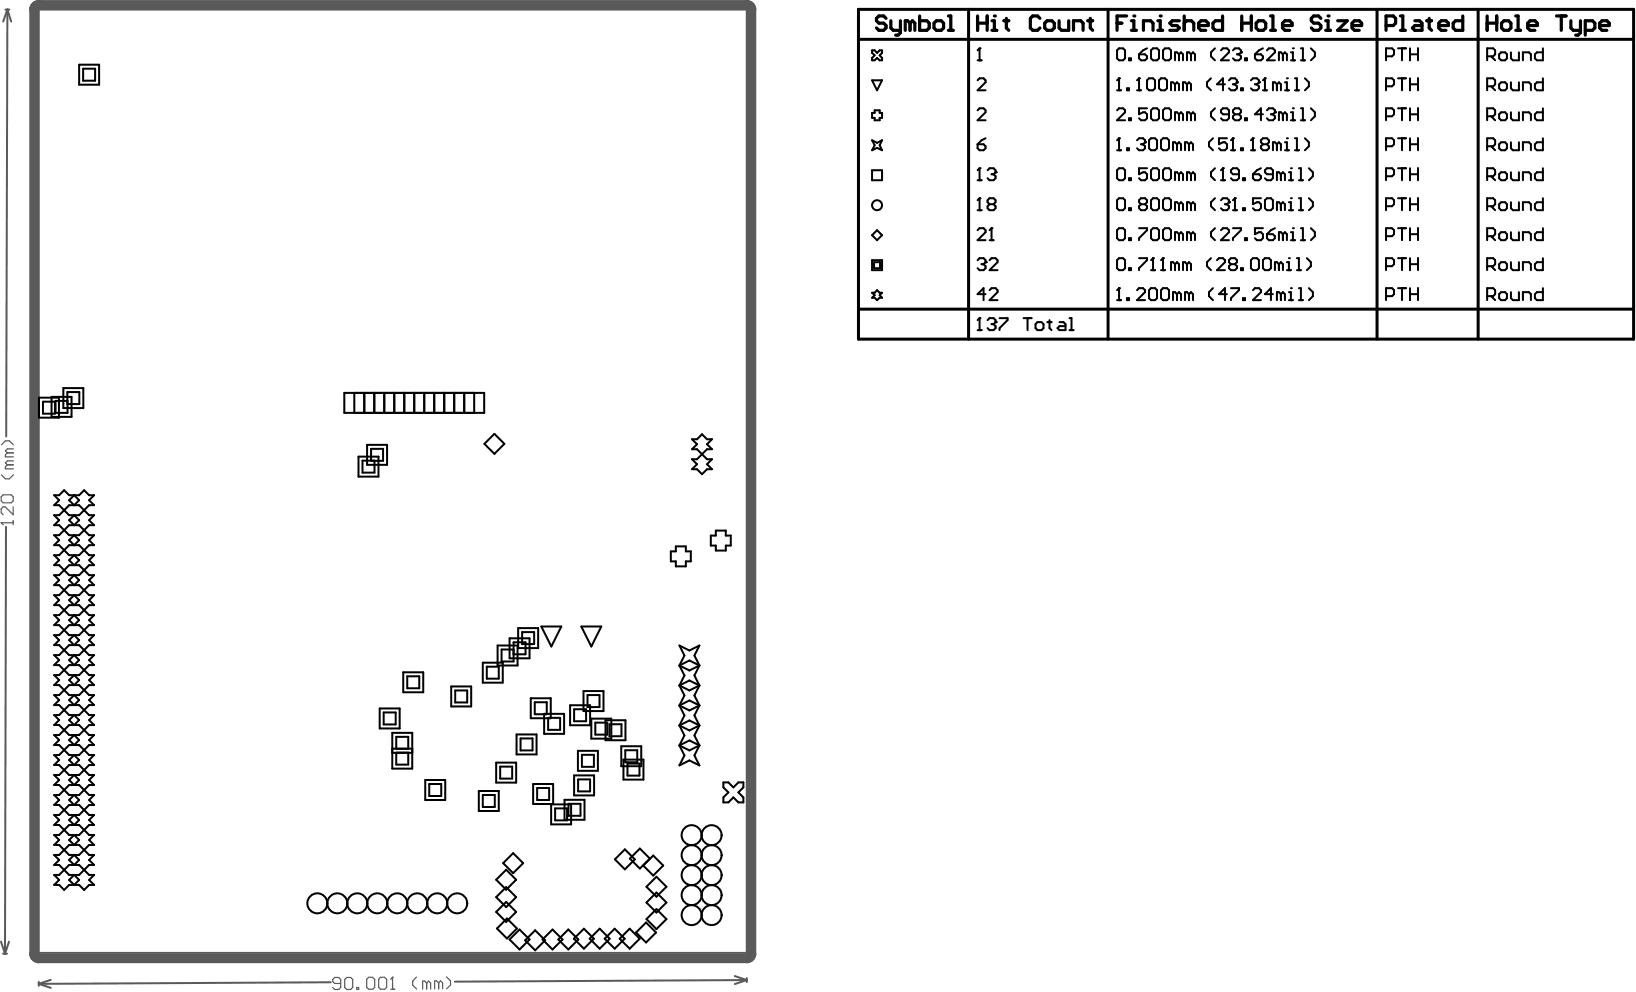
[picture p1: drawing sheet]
<svg xmlns="http://www.w3.org/2000/svg" width="693mm" height="420mm" viewBox="0 0 693 420" stroke-linecap="round" stroke-linejoin="round" font-family="sans-serif">
<path d="M16.4 2l-1.4 .6-.6 1.4M16.4 2h299.7l1 .3 .8 .7 .2 1v399.6l-.2 1-.8 .7-1 .3h-299.7l-1-.3-.7-.7-.3-1v-399.6" fill="none" stroke="#5a5a5a" stroke-width="4"/>
<circle cx="316.1" cy="4" r=".42" fill="#5a5a5a"/>
<g fill="none" stroke="#5a5a5a" stroke-width=".85">
<path d="M2.3 4h1.7M3.1 4l-1.7 5.1M3.1 4l1.6 5.1M3.1 4l-.5 180.7M2.5 222.9l-.4 180.7M.4 398.5l1.7 5.1M3.8 398.5l-1.7 5.1M1.3 403.6h1.7M16.4 403.6v-399.6h299.7v399.6M16.4 415.5v1.7M16.4 416.4l5.1 1.7M16.7 403.3h299.4"/>
<path d="M21.5 414.7l-5.1 1.7M140 415.7l-123.6 .7M311 413.1l5.1 1.7M316.1 413.9v1.7M316.1 414.8l-5.1 1.6M316.1 414.8l-123.6 .6"/>
</g>
<path d="M.5 221.2h5.1M5.6 220.4v1.7" fill="none" stroke="#5a5a5a" stroke-width=".51"/>
<circle cx=".5" cy="221.2" r=".25" fill="#5a5a5a"/>
<g fill="none" stroke="#5a5a5a" stroke-width=".51">
<path d="M.6 188.3l1.7-1.7h1.7l1.7 1.7M3.1 196.7l-.8 .9v.8h3.4M3.1 191.6l-.8 .9v.8h3.4M3.1 196.7h2.6M3.1 191.6h2.6M5.7 195h-2.6l-.8 .9 .8 .8M5.7 189.9h-2.6l-.8 .9 .8 .8M.5 210.2l.9-.8h3.3l.9 .8v1.7l-.9 .9h-3.3l-.9-.9zM.6 200.9l1.7 1.7h1.7l1.7-1.7M5.6 214.5v3.4l-3.4-3.4h-.8l-.9 .8v1.7l.9 .9M.5 221.2l.9 .9M144.2 416.2h-2.5l-.9-.9v-.8l.9-.8h1.7l.8 .8v3.4l-.8 .8h-1.7l-.9-.8"/>
<path d="M145.9 414.5l.9-.8h1.6l.9 .8v3.4l-.9 .8h-1.6l-.9-.8zM151 417.9h.8v.8h-.8zM155.2 414.4l.9-.8h1.6l.9 .8v3.4l-.8 .8h-1.7l-.9-.8zM161.1 413.6h1.6l1 .8v3.4l-.9 .8h-1.7l-.8-.8v-3.4zM165.4 418.6h1.7M166.1 413.6l.1 5"/>
</g>
<circle cx="166.1" cy="413.6" r=".25" fill="#5a5a5a"/>
<path d="M166.1 413.6l-.7 .8M176.3 413.5l-1.6 1.7v1.7l1.7 1.7M180.6 416l-.9-.8h-.8v3.4M180.6 416v2.6M180.6 416l.8-.8 .9 .8v2.6M185.7 415.9l-1-.8h-.7v3.4M185.7 415.9v2.6M185.7 415.9l.7-.8 1 .8v2.6M189 413.4l1.7 1.7v1.7l-1.6 1.7" fill="none" stroke="#5a5a5a" stroke-width=".51"/>
<g fill="none" stroke="#000" stroke-width=".85">
<path d="M33.5 27.4h8.5v8.4h-8.5zM35.2 29.1h5.1v5.1h-5.1zM369.1 21.3h1.1l1.1 1.1 1.1-1.1h1v1.1l-1 1 1 1.1v1h-1l-1.1-1-1.1 1h-1.1v-1l1.1-1.1-1.1-1zM369.1 34h4.3l-2.1 4.2zM413.8 25.5h1.7M413.8 34l.8-.9h1.7l.9 .9v.8l-3.4 3.4h3.4M413.8 21.3l.8-.8v5M472.8 21.3l.9-.8h1.7l.8 .8v3.4l-.8 .8h-1.7l-.9-.8zM472.8 38.2h1.7M472.8 34l.9-.9v5.1M477.1 37.4h.8v.8h-.8zM477.9 24.7h.9v.8h-.9z"/>
<path d="M481.3 38.2h1.7M481.3 34l.8-.9v5.1M482.1 23h2.6l.8 .8v.9l-.8 .8h-1.7l-.9-.8zM485.5 34l.9-.9h1.7l.8 .9v3.4l-.8 .8h-1.7l-.9-.8zM485.5 20.5l-1.7 .8-1.7 1.7M487.2 21.3l.9-.8h1.7l.8 .8v3.4l-.8 .8h-1.7l-.9-.8zM490.6 34l.8-.9h1.7l.9 .9v3.4l-.9 .8h-1.7l-.8-.8zM492.3 21.3l.8-.8h1.7l.9 .8v3.4l-.9 .8h-1.7l-.8-.8zM497.4 35.7l-.9-.9h-.8v3.4M497.4 35.7v2.5M497.4 35.7l.8-.9 .9 .9v2.5M499.1 23l-.9-.9h-.8v3.4"/>
<path d="M499.1 23v2.5M499.1 23l.8-.9 .9 .9v2.5M502.4 35.7l-.8-.9h-.8v3.4M502.4 35.7v2.5M502.4 35.7l.9-.9 .8 .9v2.5M504.1 23l-.8-.9h-.9v3.4M504.1 23v2.5M504.1 23l.9-.9 .8 .9v2.5M512.6 33.1l-1.7 1.7v1.7l1.7 1.7M514.3 20.5l-1.7 1.6v1.7l1.7 1.7M516.8 21.3l.9-.8h1.7l.8 .8v.8l-3.4 3.4h3.4M518.5 35.7h-3.4l2.6-2.6v5.1"/>
<path d="M520.2 34l.9-.9h1.6l.9 .9v.8l-.9 .9M521.9 35.7h.8M521.9 21.3l.8-.8h1.7l.9 .8v.8l-.9 .9M522.7 35.7l.9 .8v.9l-.9 .8h-1.6l-.9-.8M523.6 23h.8M524.4 23l.9 .8v.9l-.9 .8h-1.7l-.8-.8M525.3 37.4h.8v.8h-.8zM527 24.7h.8v.8h-.8zM529.5 34l.9-.9h1.7l.8 .9v.8l-.8 .9M531.2 23h2.5l.9 .8v.9l-.9 .8h-1.6l-.9-.8zM531.2 35.7h.9M532.1 35.7l.8 .8v.9l-.8 .8h-1.7l-.9-.8"/>
<path d="M534.6 38.2h1.7M534.6 34l.8-.9v5.1M534.6 20.5l-1.7 .8-1.7 1.7M536.3 21.3l.8-.8h1.7l.9 .8v.8l-3.4 3.4h3.4M540.5 35.7l-.8-.9h-.9v3.4M540.5 35.7v2.5M540.5 35.7l.9-.9 .8 .9v2.5M543 23l-.8-.9h-.8v3.4M543 23v2.5M543 23l.9-.9 .8 .9v2.5M543.9 38.2h1.7M543.9 34.8h.8v3.4"/>
<path d="M546.4 25.5h1.7M546.4 22.1h.9v3.4M548.1 38.2h1.7M548.1 33.1h.9v5.1M550.7 25.5h1.7M550.7 20.5h.8v5M552.4 33.1l1.6 1.7v1.7l-1.6 1.7M554.9 20.5l1.7 1.6v1.7l-1.7 1.7M586.7 36.5h2.5l.9-.8v-1.7l-.9-.9h-2.5v5.1M586.7 23.8h2.5l.9-.8v-1.7l-.9-.8h-2.5v5M591.8 33.1h3.4M591.8 20.5h3.4"/>
<path d="M593.5 20.5v5M593.5 33.1v5.1M596.8 20.5v5M596.8 33.1v5.1M596.8 35.7h3.4M596.8 23h3.4M600.2 20.5v5M600.2 33.1v5.1M629.5 36.5h2.5l.9-.8v-1.7l-.9-.9h-2.5v5.1M629.5 23.8h2.5l.9-.8v-1.7l-.9-.8h-2.5v5M631.2 36.5l1.7 1.7M631.2 23.8l1.7 1.7"/>
<path d="M634.6 23l.8-.9h1.7l.8 .9v1.7l-.8 .8h-1.7l-.8-.8zM634.6 35.7l.8-.9h1.7l.8 .9v1.7l-.8 .8h-1.7l-.8-.8zM639.6 22.1v2.6l.8 .8h2.5v-3.4M639.6 34.8v2.6l.8 .8h2.5v-3.4M644.6 25.5v-3.4h2.6l.8 .9v2.5M644.6 38.2v-3.4h2.6l.8 .9v2.5M653.1 20.5v5h-2.5l-.9-.8v-1.7l.9-.9h2.5M653.1 33.1v5.1h-2.5l-.9-.8v-1.7l.9-.9h2.5M369.1 47.8h1.1v-1.1h2.2v1.1h1v2.1h-1v1h-2.2v-1h-1.1zM369.1 59.4l2.2 1.1 2.1-1.1-1 2.1 1 2.1-2.1-1-2.2 1 1.1-2.1zM413.8 46.7l.8-.9h1.7l.9 .9v.8l-3.4 3.4h3.4M417.2 58.5l-1.7 .9-1.7 1.7"/>
<path d="M472.8 46.7l.9-.9h1.7l.8 .9v.8l-3.4 3.4h3.4M472.8 59.4l.9-.9v5.1M477.9 50.1h.9v.8h-.9zM481.3 59.4l.8-.9h1.7l.9 .9v.8l-.9 .9M485.5 45.8h-3.4v2.6l1.7-.9h.9l.8 .9v1.7l-.8 .8h-1.7l-.9-.8M486.4 59.4l.8-.9h1.7l.9 .9v3.3l-.9 .9h-1.7l-.8-.9zM487.2 46.7l.9-.9h1.7l.8 .9v3.4l-.8 .8h-1.7l-.9-.8zM491.4 59.4l.9-.9h1.7l.8 .9v3.3l-.8 .9h-1.7l-.9-.9zM492.3 46.7l.8-.9h1.7l.9 .9v3.4l-.9 .8h-1.7l-.8-.8zM499.1 48.4l-.9-.9h-.8v3.4M499.1 48.4v2.5M499.1 48.4l.8-.9 .9 .9v2.5"/>
<path d="M504.1 48.4l-.8-.9h-.9v3.4M504.1 48.4v2.5M504.1 48.4l.9-.9 .8 .9v2.5M513.4 58.5l-1.7 1.7v1.7l1.7 1.7M514.3 45.8l-1.7 1.7v1.7l1.7 1.7M519.4 58.5h-3.4v2.6l1.7-.9h.8l.9 .9v1.6l-.9 .9h-1.7l-.8-.9M520.2 48.4h-2.5l-.9-.9v-.8l.9-.9h1.7l.8 .9v3.4l-.8 .8h-1.7l-.9-.8M521.1 59.4l.8-.9v5.1M522.7 48.4l-.8 .8v.9l.8 .8h1.7l.9-.8v-.9l-.9-.8M522.7 48.4l-.8-.9v-.8l.8-.9h1.7l.9 .9v.8l-.9 .9M522.7 48.4h1.7M527 50.1h.8v.8h-.8z"/>
<path d="M529.5 59.4l.9-.9v5.1M534.6 48.4h-3.4l2.5-2.6v5.1M536.3 46.7l.8-.9h1.7l.9 .9v.8l-.9 .9M538 48.4h.8M538.8 48.4l.9 .8v.9l-.9 .8h-1.7l-.8-.8M543 48.4l-.8-.9h-.8v3.4M543 48.4v2.5M543 48.4l.9-.9 .8 .9v2.5M546.4 50.9h1.7M546.4 47.5h.9v3.4M548.1 58.5h.9v5.1M550.7 50.9h1.7"/>
<path d="M550.7 45.8h.8v5.1M552.4 58.5l1.6 1.7v1.7l-1.6 1.7M554.9 45.8l1.7 1.7v1.7l-1.7 1.7M586.7 49.2h2.5l.9-.8v-1.7l-.9-.9h-2.5v5.1M591.8 45.8h3.4M591.8 58.5h3.4M593.5 45.8v5.1M593.5 58.5v5.1M596.8 45.8v5.1M596.8 58.5v5.1M596.8 48.4h3.4M600.2 45.8v5.1"/>
<path d="M600.2 58.5v5.1M629.5 49.2h2.5l.9-.8v-1.7l-.9-.9h-2.5v5.1M631.2 49.2l1.7 1.7M634.6 48.4l.8-.9h1.7l.8 .9v1.7l-.8 .8h-1.7l-.8-.8zM639.6 47.5v2.6l.8 .8h2.5v-3.4M644.6 50.9v-3.4h2.6l.8 .9v2.5M653.1 45.8v5.1h-2.5l-.9-.8v-1.7l.9-.9h2.5M653.1 58.5v5.1h-2.5l-.9-.9v-1.6l.9-.9h2.5M369.1 72h4.3v4.3h-4.3zM413.8 76.3h1.7M413.8 61.1h2.5l.9 .8v.8l-.9 .9h-1.7l-.8-.9zM413.8 72l.8-.8v5.1"/>
<path d="M418 72l.9-.8h1.7l.8 .8v.9l-.8 .8M419.7 73.7h.9M420.6 73.7l.8 .9v.8l-.8 .9h-1.7l-.9-.9M472.8 72l.9-.8h1.7l.8 .8v3.4l-.8 .9h-1.7l-.9-.9zM472.8 63.6h1.7M477.1 62.7h.8v.9h-.8zM477.9 75.4h.9v.9h-.9zM483 61.1h.8M483.8 61.1l.9 .8v.8l-.9 .9h-1.7l-.8-.9M485.5 71.2h-3.4v2.5l1.7-.8h.9l.8 .8v1.7l-.8 .9h-1.7l-.9-.9M487.2 72l.9-.8h1.7l.8 .8v3.4l-.8 .9h-1.7l-.9-.9zM492.3 72l.8-.8h1.7l.9 .8v3.4l-.9 .9h-1.7l-.8-.9z"/>
<path d="M498.2 61.1l-.8-.9h-.9v3.4M498.2 61.1v2.5M498.2 61.1l.9-.9 .8 .9v2.5M499.1 73.7l-.9-.8h-.8v3.4M499.1 73.7v2.6M499.1 73.7l.8-.8 .9 .8v2.6M503.3 61.1l-.9-.9h-.8v3.4M503.3 61.1v2.5M503.3 61.1l.8-.9 .9 .9v2.5M504.1 73.7l-.8-.8h-.9v3.4M504.1 73.7v2.6M504.1 73.7l.9-.8 .8 .8v2.6"/>
<path d="M514.3 71.2l-1.7 1.7v1.7l1.7 1.7M516.8 76.3h1.7M516.8 72l.9-.8v5.1M521.1 63.6h1.6M524.4 73.7h-2.5l-.8-.8v-.9l.8-.8h1.7l.8 .8v3.4l-.8 .9h-1.7l-.8-.9M525.3 62.7h.8v.9h-.8zM526.1 75.4h.9v.9h-.9zM529.5 63.6h1.7M530.4 73.7h2.5l.8 .9v.8l-.8 .9h-1.7l-.8-.9zM533.7 71.2l-1.6 .8-1.7 1.7M534.6 61.1l-.9 .8v.8l.9 .9h1.7l.8-.9v-.8l-.8-.8M534.6 61.1h1.7"/>
<path d="M534.6 61.1l-.9-.9v-.8l.9-.9h1.7l.8 .9v.8l-.8 .9M538.8 73.7h-2.5l-.9-.8v-.9l.9-.8h1.7l.8 .8v3.4l-.8 .9h-1.7l-.9-.9M540.5 61.1l-.8-.9h-.9v3.4M540.5 61.1v2.5M540.5 61.1l.9-.9 .8 .9v2.5M542.2 73.7l-.8-.8h-.9v3.4M542.2 73.7l.8-.8 .9 .8v2.6M542.2 73.7v2.6M543.9 63.6h1.7M543.9 60.2h.8v3.4M545.6 76.3h1.7M545.6 72.9h.8v3.4"/>
<path d="M548.1 63.6h1.7M549.8 76.3h1.7M549.8 71.2h.9v5.1M554 71.2l1.7 1.7v1.7l-1.7 1.7M586.7 74.6h2.5l.9-.9v-1.7l-.9-.8h-2.5v5.1M586.7 61.9h2.5l.9-.8v-1.7l-.9-.9h-2.5v5.1M591.8 71.2h3.4M593.5 71.2v5.1M596.8 61.1h3.4M596.8 73.7h3.4M596.8 71.2v5.1M600.2 71.2v5.1"/>
<path d="M629.5 74.6h2.5l.9-.9v-1.7l-.9-.8h-2.5v5.1M629.5 61.9h2.5l.9-.8v-1.7l-.9-.9h-2.5v5.1M631.2 74.6l1.7 1.7M631.2 61.9l1.7 1.7M634.6 73.7l.8-.8h1.7l.8 .8v1.7l-.8 .9h-1.7l-.8-.9zM634.6 61.1l.8-.9h1.7l.8 .9v1.6l-.8 .9h-1.7l-.8-.9zM639.6 72.9v2.5l.8 .9h2.5v-3.4M639.6 60.2v2.5l.8 .9h2.5v-3.4M644.6 63.6v-3.4h2.6l.8 .9v2.5M644.6 76.3v-3.4h2.6l.8 .8v2.6M653.1 71.2v5.1h-2.5l-.9-.9v-1.7l.9-.8h2.5M369.1 99.5l2.2-2.1 2.1 2.1-2.1 2.1z"/>
<path d="M413.8 97.4l.8-.8h1.7l.9 .8v.9l-3.4 3.3h3.4M413.8 84.7l.8-.8v5.1M413.8 89h1.7M418.9 97.4l.8-.8v5M418.9 86.4l-.9 .9v.8l.9 .9h1.7l.8-.9v-.8l-.8-.9M418.9 86.4l-.9-.8v-.9l.9-.8h1.7l.8 .8v.9l-.8 .8M418.9 86.4h1.7M472.8 97.4l.9-.8h1.7l.8 .8v3.4l-.8 .8h-1.7l-.9-.8zM472.8 84.7l.9-.8h1.7l.8 .8v3.4l-.8 .9h-1.7l-.9-.9zM477.9 88.1h.9v.9h-.9zM482.1 96.6h3.4v.8l-3.4 3.4v.8M483 86.4l-.9 .9v.8l.9 .9h1.7l.8-.9v-.8l-.8-.9"/>
<path d="M483 86.4l-.9-.8v-.9l.9-.8h1.7l.8 .8v.9l-.8 .8M483 86.4h1.7M487.2 97.4l.9-.8h1.7l.8 .8v3.4l-.8 .8h-1.7l-.9-.8zM487.2 84.7l.9-.8h1.7l.8 .8v3.4l-.8 .9h-1.7l-.9-.9zM492.3 97.4l.8-.8h1.7l.9 .8v3.4l-.9 .8h-1.7l-.8-.8zM492.3 84.7l.8-.8h1.7l.9 .8v3.4l-.9 .9h-1.7l-.8-.9zM499.1 99.1l-.9-.8h-.8v3.3M499.1 86.4l-.9-.8h-.8v3.4M499.1 86.4v2.6M499.1 99.1v2.5M499.1 86.4l.8-.8 .9 .8v2.6M499.1 99.1l.8-.8 .9 .8v2.5"/>
<path d="M504.1 99.1l.9-.8 .8 .8v2.5M504.1 86.4l.9-.8 .8 .8v2.6M504.1 99.1l-.8-.8h-.9v3.3M504.1 86.4l-.8-.8h-.9v3.4M504.1 86.4v2.6M504.1 99.1v2.5M514.3 83.9l-1.7 1.7v1.7l1.7 1.7M514.3 96.6l-1.7 1.7v1.7l1.7 1.6M516.8 97.4l.9-.8h1.7l.8 .8v.9l-3.4 3.3h3.4M516.8 84.7l.9-.8h1.7l.8 .8v.9l-.8 .8M518.5 86.4h.9M519.4 86.4l.8 .9v.8l-.8 .9h-1.7l-.9-.9"/>
<path d="M521.9 96.6h3.4v.8l-3.4 3.4v.8M521.9 89h1.7M521.9 84.7l.8-.8v5.1M526.1 88.1h.9v.9h-.9zM533.7 83.9h-3.3v2.5l1.7-.8h.8l.8 .8v1.7l-.8 .9h-1.7l-.8-.9M534.6 96.6h-3.4v2.5l1.7-.8h.8l.9 .8v1.7l-.9 .8h-1.6l-.9-.8M535.4 84.7l.9-.8h1.7l.8 .8v3.4l-.8 .9h-1.7l-.9-.9zM536.3 99.1h2.5l.9 .9v.8l-.9 .8h-1.7l-.8-.8zM539.7 96.6l-1.7 .8-1.7 1.7M542.2 86.4l.8-.8 .9 .8v2.6M542.2 86.4l-.8-.8h-.9v3.4M542.2 86.4v2.6"/>
<path d="M543 99.1l-.8-.8h-.8v3.3M543 99.1v2.5M543 99.1l.9-.8 .8 .8v2.5M545.6 89h1.7M545.6 85.6h.8v3.4M546.4 98.3h.9v3.3M549.8 89h1.7M549.8 83.9h.9v5.1M550.7 96.6h.8v5M554 83.9l1.7 1.7v1.7l-1.7 1.7M554.9 96.6l1.7 1.7v1.7l-1.7 1.6M586.7 100h2.5l.9-.9v-1.7l-.9-.8h-2.5v5"/>
<path d="M586.7 87.3h2.5l.9-.9v-1.7l-.9-.8h-2.5v5.1M591.8 96.6h3.4M591.8 83.9h3.4M593.5 83.9v5.1M593.5 96.6v5M596.8 86.4h3.4M596.8 83.9v5.1M596.8 96.6v5M596.8 99.1h3.4M600.2 83.9v5.1M600.2 96.6v5M629.5 100h2.5l.9-.9v-1.7l-.9-.8h-2.5v5"/>
<path d="M629.5 87.3h2.5l.9-.9v-1.7l-.9-.8h-2.5v5.1M631.2 100l1.7 1.6M631.2 87.3l1.7 1.7M634.6 99.1l.8-.8h1.7l.8 .8v1.7l-.8 .8h-1.7l-.8-.8zM634.6 86.4l.8-.8h1.7l.8 .8v1.7l-.8 .9h-1.7l-.8-.9zM639.6 98.3v2.5l.8 .8h2.5v-3.3M639.6 85.6v2.5l.8 .9h2.5v-3.4M644.6 89v-3.4h2.6l.8 .8v2.6M653.1 96.6v5h-2.5l-.9-.8v-1.7l.9-.8h2.5M653.1 83.9v5.1h-2.5l-.9-.9v-1.7l.9-.8h2.5M369.1 110.1h4.3v4.2h-4.3zM370 111h2.5v2.5h-2.5z"/>
<path d="M413.8 110.1l.8-.8h1.7l.9 .8v.9l-.9 .8M415.5 111.8h.8M416.3 111.8l.9 .8v.9l-.9 .8h-1.7l-.8-.8M418.9 110.1l.8-.8h1.7l.9 .8v.9l-3.4 3.3h3.4M418.9 101.6h1.7M472.8 110.1l.9-.8h1.7l.8 .8v3.4l-.8 .8h-1.7l-.9-.8zM477.9 113.5h.9v.8h-.9zM477.9 100.8h.9v.8h-.9zM482.1 109.3h3.4v.8l-3.4 3.4v.8M487.2 114.3h1.7M487.2 110.1l.9-.8v5M491.4 114.3h1.7"/>
<path d="M491.4 110.1l.9-.8v5M497.4 111.8l-.9-.8h-.8v3.3M497.4 111.8l.8-.8 .9 .8v2.5M497.4 111.8v2.5M502.4 111.8l-.8-.8h-.8v3.3M502.4 111.8l.9-.8 .8 .8v2.5M502.4 111.8v2.5M512.6 109.3l-1.7 1.7v1.6l1.7 1.7M515.1 110.1l.9-.8h1.7l.8 .8v.9l-3.4 3.3h3.4M521.1 111.8l-.9 .8v.9l.9 .8h1.6l.9-.8v-.9l-.9-.8M521.1 111.8l-.9-.8v-.9l.9-.8h1.6l.9 .8v.9l-.9 .8M521.1 111.8h1.6"/>
<path d="M525.3 113.5h.8v.8h-.8zM527 100.8h.8v.8h-.8zM529.5 110.1l.9-.8h1.7l.8 .8v3.4l-.8 .8h-1.7l-.9-.8zM534.6 110.1l.8-.8h1.7l.9 .8v3.4l-.9 .8h-1.7l-.8-.8zM541.4 111.8l-.9-.8h-.8v3.3M541.4 111.8l.8-.8 .8 .8v2.5M541.4 111.8v2.5M544.7 114.3h1.7M544.7 111h.9v3.3M546.4 101.6h1.7M549 114.3h1.7M549 109.3h.8v5"/>
<path d="M550.7 101.6h1.7M553.2 109.3l1.7 1.7v1.6l-1.7 1.7M586.7 112.6h2.5l.9-.8v-1.7l-.9-.8h-2.5v5M591.8 109.3h3.4M593.5 109.3v5M596.8 109.3v5M596.8 111.8h3.4M600.2 109.3v5M629.5 112.6h2.5l.9-.8v-1.7l-.9-.8h-2.5v5M631.2 112.6l1.7 1.7M634.6 111.8l.8-.8h1.7l.8 .8v1.7l-.8 .8h-1.7l-.8-.8zM639.6 111v2.5l.8 .8h2.5v-3.3"/>
<path d="M644.6 114.3v-3.3h2.6l.8 .8v2.5M644.6 101.6v-3.3h2.6l.8 .8v2.5M653.1 109.3v5h-2.5l-.9-.8v-1.7l.9-.8h2.5M369.1 123.9h1.1l1.1-1.1 1.1 1.1h1l-1 1 1 1.1h-1l-1.1 1-1.1-1h-1.1l1.1-1.1zM413.8 135.5l.8-.9v5.1M413.8 139.7h1.7M417.2 124.5h-3.4l2.5-2.6v5.1M418 135.5l.9-.9h1.7l.8 .9v.8l-.8 .9M418.9 122.8l.8-.9h1.7l.9 .9v.8l-3.4 3.4h3.4M419.7 137.2h.9M420.6 137.2l.8 .8v.9l-.8 .8h-1.7l-.9-.8M423.1 134.6h3.4v.9l-3.4 3.4v.8"/>
<path d="M433.3 134.6h3.3M434.9 134.6v5.1M438.3 137.2l.9-.9h1.7l.8 .9v1.7l-.8 .8h-1.7l-.9-.8zM443.4 136.3h1.7M444.2 135.5v3.4l.9 .8M448.5 136.3h1.7l.8 .9v2.5h-2.5l-.9-.8 .9-.9h2.5M452.7 139.7h1.7M452.7 134.6h.9v5.1M472.8 127h1.7M472.8 122.8l.9-.9v5.1M477.1 126.2h.8v.8h-.8zM481.3 122.8l.8-.9h1.7l.9 .9v.8l-3.4 3.4h3.4"/>
<path d="M486.4 122.8l.8-.9h1.7l.9 .9v3.4l-.9 .8h-1.7l-.8-.8zM491.4 122.8l.9-.9h1.7l.8 .9v3.4l-.8 .8h-1.7l-.9-.8zM498.2 124.5l-.8-.9h-.9v3.4M498.2 124.5v2.5M498.2 124.5l.9-.9 .8 .9v2.5M503.3 124.5l-.9-.9h-.8v3.4M503.3 124.5v2.5M503.3 124.5l.8-.9 .9 .9v2.5M513.4 121.9l-1.7 1.7v1.7l1.7 1.7M519.4 124.5h-3.4l2.5-2.6v5.1M521.1 121.9h3.3v.9l-3.3 3.4v.8M526.1 126.2h.9v.8h-.9z"/>
<path d="M530.4 122.8l.8-.9h1.7l.8 .9v.8l-3.3 3.4h3.3M538.8 124.5h-3.4l2.6-2.6v5.1M542.2 124.5l-.8-.9h-.9v3.4M542.2 124.5v2.5M542.2 124.5l.8-.9 .9 .9v2.5M545.6 127h1.7M545.6 123.6h.8v3.4M549.8 121.9h.9v5.1M549.8 127h1.7M554 121.9l1.7 1.7v1.7l-1.7 1.7M586.7 125.3h2.5l.9-.8v-1.7l-.9-.9h-2.5v5.1M591.8 121.9h3.4"/>
<path d="M593.5 121.9v5.1M596.8 121.9v5.1M596.8 124.5h3.4M600.2 121.9v5.1M629.5 125.3h2.5l.9-.8v-1.7l-.9-.9h-2.5v5.1M631.2 125.3l1.7 1.7M634.6 124.5l.8-.9h1.7l.8 .9v1.7l-.8 .8h-1.7l-.8-.8zM639.6 123.6v2.6l.8 .8h2.5v-3.4M644.6 127v-3.4h2.6l.8 .9v2.5M653.1 121.9v5.1h-2.5l-.9-.8v-1.7l.9-.9h2.5M16.5 168.3h8.5v8.5h-8.5zM18.2 170h5.1v5.1h-5.1z"/>
<path d="M21.8 168h8.5v8.4h-8.5zM23.5 169.6h5.1v5.1h-5.1zM26.8 164.2h8.5v8.5h-8.5zM28.5 165.9h5.1v5.1h-5.1zM145.7 166.3h59.3v8.4h-59.3zM150 166.3v8.4M154.2 166.3v8.4M158.4 166.3v8.4M162.7 166.3v8.4M166.9 166.3v8.4M171.1 166.3v8.4M175.3 166.3v8.4"/>
<path d="M179.6 166.3v8.4M183.8 166.3v8.4M188 166.3v8.4M192.3 166.3v8.4M196.5 166.3v8.4M200.7 166.3v8.4M151.7 193.2h8.5v8.5h-8.5zM153.4 194.9h5.1v5.1h-5.1zM155.4 188.3h8.4v8.4h-8.4zM157.1 189.9h5.1v5.1h-5.1zM205 187.8l4.3-4.2 4.2 4.2-4.2 4.3zM292.9 185.9h2.1l2.2-2.1 2.1 2.1h2.1l-2.1 2.1 2.1 2.1h-2.1l-4.3 4.2h-2.1l2.1 2.2-2.1 2.1h2.1l2.2 2.1 2.1-2.1h2.1l-2.1-2.1 2.1-2.2h-2.1l-4.3-4.2h-2.1l2.1-2.1z"/>
<path d="M22.9 218h2.1l4.3-4.2h4.2l4.2 4.2h2.1l-2.1 2.1 2.1 2.2h-2.1l-4.2 4.2h-4.2l-4.3-4.2h-2.1l2.1-2.2zM22.9 209.6h2.1l2.2-2.1 2.1 2.1h4.2l2.1-2.1 2.1 2.1h2.1l-2.1 2.1 2.1 2.1h-2.1l-4.2 4.2h-4.2l-4.3-4.2h-2.1l2.1-2.1zM29.3 211.7l2.1-2.1 2.1 2.1-2.1 2.1zM22.9 234.9h2.1l4.3-4.2h4.2l4.2 4.2h2.1l-2.1 2.2 2.1 2.1h-2.1l-4.2 4.2h-4.2l-4.3-4.2h-2.1l2.1-2.1zM22.9 226.5h2.1l4.3-4.2h4.2l4.2 4.2h2.1l-2.1 2.1 2.1 2.1h-2.1l-4.2 4.2h-4.2l-4.3-4.2h-2.1l2.1-2.1zM29.3 237.1l2.1-2.2 2.1 2.2-2.1 2.1zM29.3 228.6l2.1-2.1 2.1 2.1-2.1 2.1zM29.3 220.1l2.1-2.1 2.1 2.1-2.1 2.2zM284 233.3h2.1v-2.1h4.2v2.1h2.1v4.3h-2.1v2.1h-4.2v-2.1h-2.1zM300.9 226.7h2.1v-2.2h4.2v2.2h2.1v4.2h-2.1v2.1h-4.2v-2.1h-2.1zM22.9 251.9h2.1l4.3-4.3h4.2l4.2 4.3h2.1l-2.1 2.1 2.1 2.1h-2.1l-4.2 4.2h-4.2l-4.3-4.2h-2.1l2.1-2.1zM22.9 243.4h2.1l4.3-4.2h4.2l4.2 4.2h2.1l-2.1 2.1 2.1 2.1h-2.1l-4.2 4.3h-4.2l-4.3-4.3h-2.1l2.1-2.1z"/>
<path d="M29.3 245.5l2.1-2.1 2.1 2.1-2.1 2.1zM29.3 254l2.1-2.1 2.1 2.1-2.1 2.1zM22.9 277.2h2.1l4.3-4.2h4.2l4.2 4.2h2.1l-2.1 2.1 2.1 2.2h-2.1l-4.2 4.2h-4.2l-4.3-4.2h-2.1l2.1-2.2zM22.9 268.8h2.1l4.3-4.3h4.2l4.2 4.3h2.1l-2.1 2.1 2.1 2.1h-2.1l-4.2 4.2h-4.2l-4.3-4.2h-2.1l2.1-2.1zM22.9 260.3h2.1l4.3-4.2h4.2l4.2 4.2h2.1l-2.1 2.1 2.1 2.1h-2.1l-4.2 4.3h-4.2l-4.3-4.3h-2.1l2.1-2.1zM29.3 279.3l2.1-2.1 2.1 2.1-2.1 2.2zM29.3 270.9l2.1-2.1 2.1 2.1-2.1 2.1zM29.3 262.4l2.1-2.1 2.1 2.1-2.1 2.1zM210.6 273.2h8.5v8.4h-8.5zM215.7 270.1h8.5v8.5h-8.5zM217.4 274.9h-5.1v5h5.1v-8.1h5.1v5.1h-5.1M219.3 265.8h8.5v8.5h-8.5z"/>
<path d="M221 267.5h5.1v5.1h-5.1zM229.1 265.1h8.5l-4.2 8.5zM246.1 265.1h8.4l-4.2 8.5zM22.9 294.1h2.1l4.3-4.2h4.2l4.2 4.2h2.1l-2.1 2.2 2.1 2.1h-2.1l-4.2 4.2h-4.2l-4.3-4.2h-2.1l2.1-2.1zM22.9 285.7h2.1l4.3-4.2h4.2l4.2 4.2h2.1l-2.1 2.1 2.1 2.1h-2.1l-4.2 4.2h-4.2l-4.3-4.2h-2.1l2.1-2.1zM29.3 296.3l2.1-2.2 2.1 2.2-2.1 2.1zM29.3 287.8l2.1-2.1 2.1 2.1-2.1 2.1zM160.7 299.8h8.5v8.5h-8.5zM170.7 284.5h8.5v8.5h-8.5zM172.4 286.2h5.1v5.1h-5.1zM191 290.5h8.5v8.5h-8.5zM192.7 292.2h5.1v5.1h-5.1z"/>
<path d="M204.4 280.4h8.4v8.5h-8.4zM206.1 282.1h5v5.1h-5zM224.7 295.5h8.4v8.5h-8.4zM226.4 297.2h5v5.1h-5zM241.3 298.5h8.5v8.4h-8.5zM247 292.5h8.5v8.4h-8.5zM248.7 294.1h5.1v5.1h-5.1zM287.6 281.6l2.1 4.3-2.1 4.2M287.6 281.6l2.1-4.2-2.1-4.2 4.2 2.1 4.3-2.1-2.2 4.2 2.2 4.2M287.6 290.1l4.2-2.1 4.3 2.1M287.6 281.6l4.2 2.1 4.3-2.1M287.6 281.6l4.2-2.1 4.3 2.1"/>
<path d="M287.6 298.5l2.1 4.3-2.1 4.2M287.6 290.1l2.1 4.2-2.1 4.2M287.6 298.5l4.2 2.2 4.3-2.2M287.6 298.5l4.2-2.1 4.3 2.1M287.6 290.1l4.2 2.1 4.3-2.1M296.1 281.6l-2.2 4.3 2.2 4.2M296.1 298.5l-2.2 4.3 2.2 4.2M296.1 290.1l-2.2 4.2 2.2 4.2M22.9 319.5h2.1l4.3-4.2h4.2l4.2 4.2h2.1l-2.1 2.1 2.1 2.2h-2.1l-4.2 4.2h-4.2l-4.3-4.2h-2.1l2.1-2.2zM22.9 311.1h2.1l4.3-4.3h4.2l4.2 4.3h2.1l-2.1 2.1 2.1 2.1h-2.1l-4.2 4.2h-4.2l-4.3-4.2h-2.1l2.1-2.1zM22.9 302.6h2.1l4.3-4.2h4.2l4.2 4.2h2.1l-2.1 2.1 2.1 2.1h-2.1l-4.2 4.3h-4.2l-4.3-4.3h-2.1l2.1-2.1zM29.3 313.2l2.1-2.1 2.1 2.1-2.1 2.1z"/>
<path d="M29.3 304.7l2.1-2.1 2.1 2.1-2.1 2.1zM162.4 301.5h5.1v5.1h-5.1zM166 310.1h8.5v15.2h-8.5zM166 318.6h8.5M166 316.8h8.5M167.7 311.8h5.1v5.1h-5.1zM167.7 318.5h5.1v5.1h-5.1zM218.7 310.8h8.4v8.5h-8.4zM220.3 312.5h5.1v5.1h-5.1zM230.3 302.1h8.5v8.5h-8.5zM232 303.8h5.1v5.1h-5.1zM243 300.2h5.1v5h-5.1z"/>
<path d="M244.6 317.7h8.5v8.5h-8.5zM246.3 319.4h5.1v5.1h-5.1zM250.3 304.1h8.5v8.5h-8.5zM252 305.8h5.1v5.1h-5.1zM256.3 304.8h8.5v8.5h-8.5zM258 306.5h5.1v5.1h-5.1zM263 315.8h8.4v8.5h-8.4zM264.7 317.5h5v5.1h-5zM287.6 315.5l2.1 4.2-2.1 4.2 4.2-2.1 4.3 2.1-2.2-4.2 2.2-4.2M287.6 307l2.1 4.2-2.1 4.3M287.6 315.5l4.2 2.1 4.3-2.1M287.6 315.5l4.2-2.2 4.3 2.2"/>
<path d="M287.6 307l4.2 2.1 4.3-2.1M287.6 307l4.2-2.1 4.3 2.1M296.1 307l-2.2 4.2 2.2 4.3M22.9 336.4h2.1l4.3-4.2h4.2l4.2 4.2h2.1l-2.1 2.2 2.1 2.1h-2.1l-4.2 4.2h-4.2l-4.3-4.2h-2.1l2.1-2.1zM22.9 328h2.1l4.3-4.2h4.2l4.2 4.2h2.1l-2.1 2.1 2.1 2.1h-2.1l-4.2 4.2h-4.2l-4.3-4.2h-2.1l2.1-2.1zM29.3 338.6l2.1-2.2 2.1 2.2-2.1 2.1zM29.3 330.1l2.1-2.1 2.1 2.1-2.1 2.1zM29.3 321.6l2.1-2.1 2.1 2.1-2.1 2.2zM180 330.1h8.5v8.5h-8.5zM181.7 331.8h5.1v5.1h-5.1zM202.7 334.7h8.4v8.5h-8.4zM204.4 336.4h5v5.1h-5z"/>
<path d="M210 322.7h8.5v8.5h-8.5zM211.7 324.4h5.1v5.1h-5.1zM225.7 331.8h8.4v8.4h-8.4zM227.4 333.5h5v5.1h-5zM239 338.5h8.4v8.4h-8.4zM243 328.1h8.5v8.5h-8.5zM244.7 329.8h5.1v5.1h-5.1zM263.9 321.5h8.5v8.4h-8.5zM265.6 323.2h5.1v5h-5.1zM306.2 331.1h2.1l2.1 2.1 2.1-2.1h2.2v2.1l-2.2 2.1 2.2 2.2v2.1h-2.2l-2.1-2.1-2.1 2.1h-2.1v-2.1l2.1-2.2-2.1-2.1zM22.9 353.4h2.1l4.3-4.3h4.2l4.2 4.3h2.1l-2.1 2.1 2.1 2.1h-2.1l-4.2 4.2h-4.2l-4.3-4.2h-2.1l2.1-2.1zM22.9 344.9h2.1l4.3-4.2h4.2l4.2 4.2h2.1l-2.1 2.1 2.1 2.1h-2.1l-4.2 4.3h-4.2l-4.3-4.3h-2.1l2.1-2.1z"/>
<path d="M29.3 347l2.1-2.1 2.1 2.1-2.1 2.1zM29.3 355.5l2.1-2.1 2.1 2.1-2.1 2.1zM233.3 340.4h8.4v8.5h-8.4zM235 342.1h5.1v5.1h-5.1zM240.6 340.2h5.1v5h-5.1zM22.9 370.3h2.1l4.3-4.3h4.2l4.2 4.3h2.1l-2.1 2.1 2.1 2.1h-2.1l-2.1 2.1-2.1-2.1h-4.2l-2.1 2.1-2.2-2.1h-2.1l2.1-2.1zM22.9 361.8h2.1l4.3-4.2h4.2l4.2 4.2h2.1l-2.1 2.1 2.1 2.1h-2.1l-4.2 4.3h-4.2l-4.3-4.3h-2.1l2.1-2.1zM29.3 372.4l2.1-2.1 2.1 2.1-2.1 2.1zM29.3 363.9l2.1-2.1 2.1 2.1-2.1 2.1zM210 372.3l4.3-4.2 4.2 4.2-4.2 4.2zM210 379.7l4.3-4.3 4.2 4.3-4.2 4.2zM213 365.3l4.2-4.3 4.2 4.3-4.2 4.2z"/>
<path d="M260.3 363.7l4.2-4.3 4.2 4.3-4.2 4.2zM266.6 363.3l4.2-4.2 4.3 4.2-4.3 4.3zM272.3 366.3l4.2-4.2 4.2 4.2-4.2 4.2zM273.6 375.3l4.3-4.3 4.2 4.3-4.2 4.2zM210 385.9l4.3-4.2 4.2 4.2-4.2 4.2zM210.4 392.9l4.2-4.2 4.2 4.2-4.2 4.3zM215.7 397.6l4.2-4.2 4.3 4.2-4.3 4.2zM222.3 397.9l4.2-4.2 4.3 4.2-4.3 4.3zM229.7 397.6l4.2-4.2 4.2 4.2-4.2 4.2zM236.3 397.6l4.3-4.2 4.2 4.2-4.2 4.2zM242.9 397.2l4.3-4.2 4.2 4.2-4.2 4.3zM249.6 397.2l4.2-4.2 4.3 4.2-4.3 4.3z"/>
<path d="M256 397.2l4.2-4.2 4.2 4.2-4.2 4.3zM262.3 397.2l4.2-4.2 4.3 4.2-4.3 4.3zM269.2 394.6l4.3-4.2 4.2 4.2-4.2 4.3zM273.6 381.9l4.3-4.2 4.2 4.2-4.2 4.3zM273.6 389l4.3-4.3 4.2 4.3-4.2 4.2z"/>
<circle cx="371.3" cy="86.8" r="2.11"/>
<circle cx="292.8" cy="353.4" r="4.2"/>
<circle cx="301.2" cy="353.4" r="4.2"/>
<circle cx="292.8" cy="378.8" r="4.2"/>
<circle cx="292.8" cy="361.9" r="4.2"/>
<circle cx="292.8" cy="370.4" r="4.2"/>
<circle cx="301.2" cy="378.8" r="4.2"/>
<circle cx="301.2" cy="370.4" r="4.2"/>
<circle cx="301.2" cy="361.9" r="4.2"/>
<circle cx="134.3" cy="382.3" r="4.2"/>
<circle cx="142.8" cy="382.3" r="4.2"/>
<circle cx="151.2" cy="382.3" r="4.2"/>
<circle cx="159.7" cy="382.3" r="4.2"/>
<circle cx="168.2" cy="382.3" r="4.2"/>
<circle cx="176.6" cy="382.3" r="4.2"/>
<circle cx="185.1" cy="382.3" r="4.2"/>
<circle cx="193.5" cy="382.3" r="4.2"/>
<circle cx="292.8" cy="387.3" r="4.2"/>
<circle cx="301.2" cy="387.3" r="4.2"/>
</g>
<path d="M363.4 4h328.1v139.5h-328.1zM363.4 16.6h328.1M410 4v139.5M469 4v139.5M582.9 4v139.5M625.7 4v139.5M363.4 130.8h328.1" fill="none" stroke="#000" stroke-width="1.3"/>
<g fill="#000">
<circle cx="420.9" cy="6.8" r=".68"/>
<circle cx="479.9" cy="6.8" r=".68"/>
<circle cx="491.1" cy="6.8" r=".68"/>
<circle cx="562.2" cy="6.8" r=".68"/>
<circle cx="414.6" cy="20.5" r=".42"/>
<circle cx="473.7" cy="33.1" r=".42"/>
<circle cx="482.1" cy="33.1" r=".42"/>
<circle cx="523.6" cy="34.8" r=".42"/>
<circle cx="525.3" cy="22.1" r=".42"/>
<circle cx="532.9" cy="34.8" r=".42"/>
<circle cx="535.4" cy="33.1" r=".42"/>
<circle cx="544.7" cy="33.1" r=".42"/>
<circle cx="547.3" cy="20.5" r=".42"/>
<circle cx="473.7" cy="58.5" r=".42"/>
<circle cx="521.9" cy="58.5" r=".42"/>
<circle cx="530.4" cy="58.5" r=".42"/>
<circle cx="539.7" cy="47.5" r=".42"/>
<circle cx="544.7" cy="58.5" r=".42"/>
<circle cx="547.3" cy="45.8" r=".42"/>
<circle cx="414.6" cy="71.2" r=".42"/>
<circle cx="421.4" cy="72.9" r=".42"/>
<circle cx="484.7" cy="60.2" r=".42"/>
<circle cx="517.7" cy="71.2" r=".42"/>
<circle cx="546.4" cy="71.2" r=".42"/>
<circle cx="414.6" cy="83.9" r=".42"/>
<circle cx="419.7" cy="96.6" r=".42"/>
<circle cx="520.2" cy="85.6" r=".42"/>
<circle cx="522.7" cy="83.9" r=".42"/>
<circle cx="546.4" cy="83.9" r=".42"/>
<circle cx="547.3" cy="96.6" r=".42"/>
<circle cx="417.2" cy="111" r=".42"/>
<circle cx="488.1" cy="109.3" r=".42"/>
<circle cx="492.3" cy="109.3" r=".42"/>
<circle cx="545.6" cy="109.3" r=".42"/>
<circle cx="414.6" cy="134.6" r=".42"/>
<circle cx="421.4" cy="136.3" r=".42"/>
<circle cx="473.7" cy="121.9" r=".42"/>
<circle cx="546.4" cy="121.9" r=".42"/>
</g>
<g fill="none" stroke="#000" stroke-width="1.4">
<path d="M375.1 7.8l-1.1-1h-2l-1 1v1l1 1h2l1.1 1v1l-1.1 1h-2l-1-1M377.1 8.8v3l1 1h3M381.1 8.8v5.1l-1 1h-1M385.2 9.8l-1-1h-1v4M385.2 9.8l1-1 1 1v3M385.2 9.8v3M389.3 6.8v6h3l1-1v-2l-1-1h-3M395.4 9.8l1-1h2l1 1v2l-1 1h-2l-1-1zM401.4 12.8h2.1M401.4 6.8h1.1v6M413.8 6.8v6M413.8 9.8h4.1"/>
<path d="M417.9 6.8v6M419.9 12.8h2M419.9 8.8h1v4M425 8.8h2M426 7.8v4l1 1M440.2 7.8l-1-1h-2.1l-1 1v4l1 1h2.1l1-1M442.2 9.8l1-1h2.1l1 1v2l-1 1h-2.1l-1-1zM448.3 8.8v3l1 1h3.1v-4M454.4 12.8v-4h3l1.1 1v3M460.5 8.8h2M461.5 7.8v4l1 1M472.8 9.8h2.1"/>
<path d="M476.9 6.8h-4.1v6M478.9 12.8h2.1M478.9 8.8h1v4M484 12.8v-4h3.1l1 1v3M490.1 12.8h2M490.1 8.8h1v4M499.2 8.8h-3l-1 1 1 1h2l1 1-1 1h-3M501.3 9.8l1-1h2l1 1v3M501.3 6.8v6M507.4 10.8h4v-1l-1-1h-2l-1 1v2l1 1h2M517.5 6.8v6h-3l-1.1-1v-2l1.1-1h3M525.6 9.8h4.1"/>
<path d="M525.6 6.8v6M529.7 6.8v6M531.7 9.8l1-1h2.1l1 1v2l-1 1h-2.1l-1-1zM537.8 12.8h2M537.8 6.8h1v6M542.9 10.8h4v-1l-1-1h-2l-1 1v2l1 1h2M559.1 7.8l-1-1h-2l-1 1v1l1 1h2l1 1v1l-1 1h-2l-1-1M561.1 12.8h2.1M561.1 8.8h1.1v4M566.2 8.8h4.1l-4.1 4h4.1M572.3 10.8h4.1v-1l-1-1h-2.1l-1 1v2l1 1h2.1M586.7 10.8h3l1.1-1v-2l-1.1-1h-3v6"/>
<path d="M592.8 12.8h2M592.8 6.8h1v6M598.9 8.8h2l1 1v3h-3l-1-1 1-1h3M603.9 8.8h2.1M605 7.8v4l1 1M609 10.8h4.1v-1l-1-1h-2.1l-1 1v2l1 1h2.1M619.2 6.8v6h-3.1l-1-1v-2l1-1h3.1M629.5 9.8h4.1M629.5 6.8v6M633.6 6.8v6M635.6 9.8l1-1h1.9l1.1 1v2l-1.1 1h-1.9l-1-1zM641.6 12.8h2"/>
<path d="M641.6 6.8h1v6M646.7 10.8h4v-1l-1-1h-2l-1 1v2l1 1h2M658.8 6.8h4.1M660.9 6.8v6M664.9 8.8v3l1.1 1h3M669 8.8v5.1l-1 1h-1M671 12.8h3.1l1-1v-2l-1-1h-3.1v6.1M677.1 10.8h4.1v-1l-1-1h-2.1l-1 1v2l1 1h2.1"/>
</g>
</svg>
